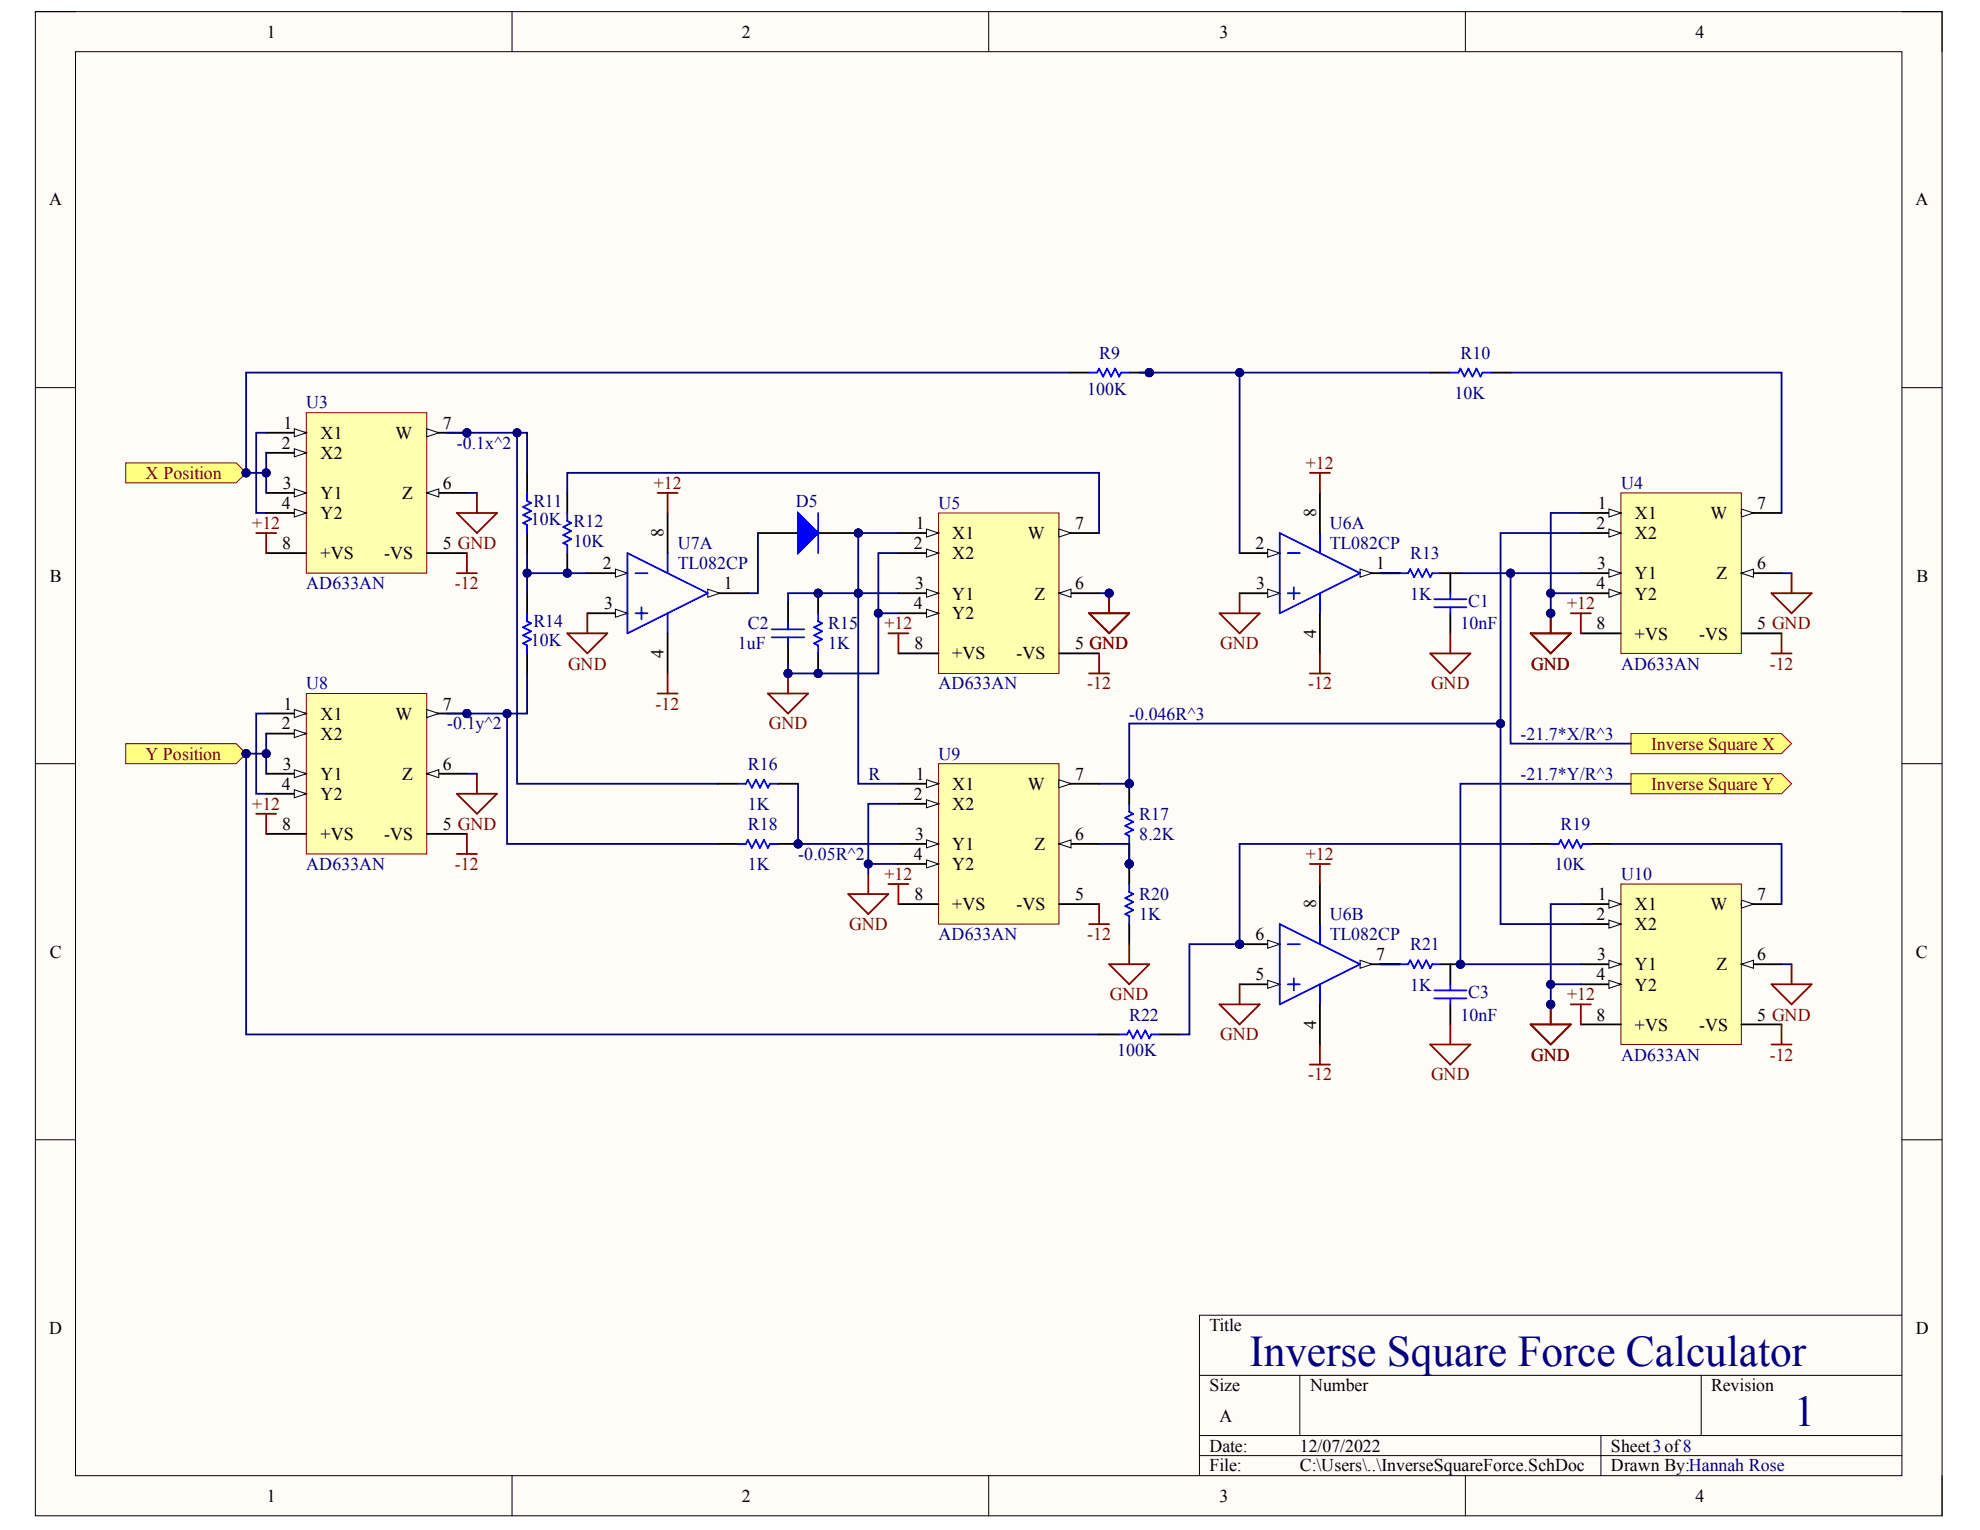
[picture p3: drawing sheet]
<svg xmlns="http://www.w3.org/2000/svg" width="279mm" height="216mm" viewBox="0 0 279 216" stroke-linecap="round" stroke-linejoin="round" font-family="sans-serif">
<defs><g id="words">
<g font-size="6.2" fill="#000080">
<text x="176.3" y="192.8">Inverse Square Force Calculator</text>
<text x="253.1" y="201.2">1</text>
</g>
<g font-size="2.5">
<text x="37.6" y="5.3">1</text>
<text x="104.7" y="5.3">2</text>
<text x="172.1" y="5.3">3</text>
<text x="239.2" y="5.3">4</text>
<text x="6.9" y="29">A</text>
<text x="270.3" y="29">A</text>
<text x="39.7" y="63.3">2</text>
<text x="40" y="60.5">1</text>
<text x="45.2" y="62">X1</text>
<text x="45.2" y="64.7">X2</text>
<text x="55.8" y="62">W</text>
<text x="62.5" y="60.5">7</text>
<text x="39.7" y="71.8">4</text>
<text x="39.9" y="69">3</text>
<text x="45.2" y="70.4">Y1</text>
<text x="56.7" y="70.4">Z</text>
<text x="62.5" y="69">6</text>
<text x="225.5" y="71.8">1</text>
<text x="248" y="71.8">7</text>
<text x="39.8" y="77.5">8</text>
<text x="45.2" y="73.3">Y2</text>
<text x="62.5" y="77.5">5 GND</text>
<text x="93.6" y="75.8" transform="rotate(-90 93.6 75.8)">8</text>
<text x="129" y="77.5">2</text>
<text x="129.2" y="74.6">1</text>
<text x="134.4" y="76.1">X1</text>
<text x="145" y="76.1">W</text>
<text x="151.7" y="74.6">7</text>
<text x="177.2" y="77.5">2</text>
<text x="185.7" y="72.9" transform="rotate(-90 185.7 72.9)">8</text>
<text x="225.3" y="74.6">2</text>
<text x="230.7" y="73.3">X1</text>
<text x="230.7" y="76.1">X2</text>
<text x="241.4" y="73.3">W</text>
<text x="7" y="82.1">B</text>
<text x="45.2" y="78.9">+VS</text>
<text x="54.2" y="78.9">-VS</text>
<text x="85.1" y="80.3">2</text>
<text x="102.2" y="83.2">1</text>
<text x="129.1" y="83.2">3</text>
<text x="134.4" y="78.9">X2</text>
<text x="151.7" y="83.2">6</text>
<text x="177.3" y="83.2">3</text>
<text x="194.2" y="80.3">1</text>
<text x="225.3" y="83.2">4</text>
<text x="225.4" y="80.3">3</text>
<text x="230.7" y="81.7">Y1</text>
<text x="242.2" y="81.7">Z</text>
<text x="248" y="80.3">6</text>
<text x="270.5" y="82.1">B</text>
<text x="85.2" y="86">3</text>
<text x="129" y="86">4</text>
<text x="134.4" y="84.6">Y1</text>
<text x="134.4" y="87.4">Y2</text>
<text x="146" y="84.6">Z</text>
<text x="225.3" y="88.8">8</text>
<text x="230.7" y="84.6">Y2</text>
<text x="248" y="88.8">5 GND</text>
<text x="93.6" y="92.8" transform="rotate(-90 93.6 92.8)">4</text>
<text x="129.1" y="91.6">8</text>
<text x="134.4" y="93">+VS</text>
<text x="143.4" y="93">-VS</text>
<text x="151.7" y="91.6">5 GND</text>
<text x="185.7" y="90" transform="rotate(-90 185.7 90)">4</text>
<text x="230.7" y="90.3">+VS</text>
<text x="239.8" y="90.3">-VS</text>
<text x="40" y="100.1">1</text>
<text x="45.2" y="101.6">X1</text>
<text x="55.8" y="101.6">W</text>
<text x="62.5" y="100.1">7</text>
<text x="39.7" y="102.9">2</text>
<text x="45.2" y="104.4">X2</text>
<text x="39.7" y="111.5">4</text>
<text x="39.9" y="108.6">3</text>
<text x="45.2" y="110">Y1</text>
<text x="45.2" y="112.8">Y2</text>
<text x="56.7" y="110">Z</text>
<text x="62.5" y="108.6">6</text>
<text x="129" y="112.8">2</text>
<text x="129.2" y="110">1</text>
<text x="134.4" y="111.5">X1</text>
<text x="145" y="111.5">W</text>
<text x="151.7" y="110">7</text>
<text x="39.8" y="117.1">8</text>
<text x="45.2" y="118.5">+VS</text>
<text x="54.2" y="118.5">-VS</text>
<text x="62.5" y="117.1">5 GND</text>
<text x="129.1" y="118.5">3</text>
<text x="134.4" y="114.3">X2</text>
<text x="134.4" y="119.9">Y1</text>
<text x="146" y="119.9">Z</text>
<text x="151.7" y="118.5">6</text>
<text x="129" y="121.4">4</text>
<text x="134.4" y="122.8">Y2</text>
<text x="129.1" y="127">8</text>
<text x="134.4" y="128.5">+VS</text>
<text x="143.4" y="128.5">-VS</text>
<text x="151.7" y="127">5</text>
<text x="185.7" y="128.1" transform="rotate(-90 185.7 128.1)">8</text>
<text x="225.3" y="129.8">2</text>
<text x="225.5" y="127">1</text>
<text x="230.7" y="128.5">X1</text>
<text x="230.7" y="131.2">X2</text>
<text x="241.4" y="128.5">W</text>
<text x="248" y="127">7</text>
<text x="7" y="135.1">C</text>
<text x="177.2" y="132.7">6</text>
<text x="194.2" y="135.5">7</text>
<text x="225.4" y="135.5">3</text>
<text x="230.7" y="136.9">Y1</text>
<text x="242.2" y="136.9">Z</text>
<text x="248" y="135.5">6</text>
<text x="270.4" y="135.1">C</text>
<text x="177.2" y="138.3">5</text>
<text x="225.3" y="138.3">4</text>
<text x="230.7" y="139.8">Y2</text>
<text x="185.7" y="145.2" transform="rotate(-90 185.7 145.2)">4</text>
<text x="225.3" y="144">8</text>
<text x="230.7" y="145.4">+VS</text>
<text x="239.8" y="145.4">-VS</text>
<text x="248" y="144">5 GND</text>
<text x="6.9" y="188.2">D</text>
<text x="170.7" y="187.9">Title</text>
<text x="270.4" y="188.2">D</text>
<text x="170.7" y="196.3">Size</text>
<text x="184.9" y="196.3">Number</text>
<text x="241.4" y="196.3">Revision</text>
<text x="172.1" y="200.6">A</text>
<text x="170.7" y="204.9">Date:</text>
<text x="170.7" y="207.6">File:</text>
<text x="183.4" y="204.9">12/07/2022</text>
<text x="183.4" y="207.6">C:\Users\..\InverseSquareForce.SchDoc</text>
<text x="227.3" y="204.9">Sheet3of8</text>
<text x="227.3" y="207.6">Drawn By:Hannah Rose</text>
<text x="37.6" y="212">1</text>
<text x="104.7" y="212">2</text>
<text x="172.1" y="212">3</text>
<text x="239.2" y="212">4</text>
</g>
<g font-size="2.5" fill="#000080">
<text x="155.1" y="50.6">R9</text>
<text x="206.1" y="50.6">R10</text>
<text x="43.2" y="57.6">U3</text>
<text x="153.4" y="55.7">100K</text>
<text x="205.3" y="56.3">10K</text>
<text x="64.4" y="63.3">-0.1x^2</text>
<text x="75.3" y="71.6">R11</text>
<text x="112.3" y="71.6">D5</text>
<text x="132.4" y="71.8">U5</text>
<text x="228.8" y="69">U4</text>
<text x="74.9" y="74.1">10K R12</text>
<text x="80.9" y="77.2">10K</text>
<text x="95.6" y="77.5">U7A</text>
<text x="187.7" y="74.6">U6A</text>
<text x="187.7" y="77.5">TL082CP</text>
<text x="43.2" y="83.2">AD633AN</text>
<text x="95.6" y="80.3">TL082CP</text>
<text x="199" y="78.9">R13</text>
<text x="75.3" y="88.5">R14</text>
<text x="105.5" y="88.8">C2</text>
<text x="116.9" y="88.8">R15</text>
<text x="199" y="84.6">1K</text>
<text x="206.1" y="88.8">10nF</text>
<text x="207.2" y="85.7">C1</text>
<text x="74.9" y="91.1">10K</text>
<text x="104.1" y="91.6">1uF</text>
<text x="116.9" y="91.6">1K</text>
<text x="228.8" y="94.5">AD633AN</text>
<text x="43.2" y="97.3">U8</text>
<text x="132.4" y="97.3">AD633AN</text>
<text x="159.3" y="101.6">-0.046R^3</text>
<text x="63.1" y="102.9">-0.1y^2</text>
<text x="132.4" y="107.2">U9</text>
<text x="214.6" y="104.4">-21.7*X/R^3</text>
<text x="105.5" y="108.6">R16</text>
<text x="122.5" y="110">R</text>
<text x="214.6" y="110">-21.7*Y/R^3</text>
<text x="105.5" y="117.1">R18</text>
<text x="105.5" y="114.3">1K</text>
<text x="160.8" y="118.5">8.2K</text>
<text x="160.8" y="115.7">R17</text>
<text x="220.2" y="117.1">R19</text>
<text x="43.2" y="122.8">AD633AN</text>
<text x="105.5" y="122.8">1K</text>
<text x="112.6" y="121.4">-0.05R^2</text>
<text x="219.4" y="122.8">10K</text>
<text x="228.8" y="124.1">U10</text>
<text x="160.8" y="129.8">1K</text>
<text x="160.8" y="127">R20</text>
<text x="187.7" y="129.8">U6B</text>
<text x="132.4" y="132.7">AD633AN</text>
<text x="187.7" y="132.7">TL082CP</text>
<text x="199" y="134.1">R21</text>
<text x="199" y="139.8">1K</text>
<text x="207.2" y="140.9">C3</text>
<text x="157.6" y="149.1">100K</text>
<text x="159.3" y="144">R22</text>
<text x="206.1" y="144">10nF</text>
<text x="228.8" y="149.7">AD633AN</text>
</g>
<g font-size="2.5" fill="#800000">
<text x="20.6" y="67.6">X Position</text>
<text x="92.3" y="69">+12</text>
<text x="184.3" y="66.2">+12</text>
<text x="35.6" y="74.6">+12</text>
<text x="64.2" y="83.2">-12</text>
<text x="124.8" y="88.8">+12</text>
<text x="221.1" y="86">+12</text>
<text x="80.2" y="94.5">GND</text>
<text x="153.7" y="91.6">GND</text>
<text x="172.2" y="91.6">GND</text>
<text x="216.1" y="94.5">GND</text>
<text x="249.7" y="94.5">-12</text>
<text x="92.5" y="100.1">-12</text>
<text x="153.4" y="97.3">-12</text>
<text x="184.6" y="97.3">-12</text>
<text x="202" y="97.3">GND</text>
<text x="20.6" y="107.2">Y Position</text>
<text x="108.5" y="102.9">GND</text>
<text x="233" y="105.8">Inverse Square X</text>
<text x="233" y="111.5">Inverse Square Y</text>
<text x="35.6" y="114.3">+12</text>
<text x="64.2" y="122.8">-12</text>
<text x="124.8" y="124.1">+12</text>
<text x="184.3" y="121.4">+12</text>
<text x="119.8" y="131.2">GND</text>
<text x="153.4" y="132.7">-12</text>
<text x="156.6" y="141.1">GND</text>
<text x="221.1" y="141.1">+12</text>
<text x="172.2" y="146.8">GND</text>
<text x="216.1" y="149.7">GND</text>
<text x="249.7" y="149.7">-12</text>
<text x="184.6" y="152.5">-12</text>
<text x="202" y="152.5">GND</text>
</g>
</g></defs>
<path d="M5 1.6h269v212.3h-269z" fill-rule="evenodd" fill="#fffcf8"/>
<path d="M5 1.6h269v212.3h-269z" fill="none" stroke="#000" stroke-width=".14"/>
<path d="M10.7 7.3h257.7v200.9h-257.7z" fill-rule="evenodd" fill="#fffcf8"/>
<g fill="none" stroke="#000" stroke-width=".14">
<path d="M5 1.6h5.7M10.7 7.3h257.7v200.9h-257.7zM72.3 1.6v5.7M139.5 1.6v5.7M206.8 1.6v5.7M268.4 1.6h5.6v5.7M5 54.7h5.7M268.4 54.7h5.6M5 107.8h5.7M268.4 107.8h5.6M5 160.8h5.7M268.4 160.8h5.6"/>
<path d="M169.3 194.1h99.1M183.4 194.1v8.5M240.1 194.1v8.5M268.4 185.6h-99.1v22.6M72.3 208.2v5.7M139.5 208.2v5.7M169.3 202.6h99.1M169.3 205.4h99.1M206.8 208.2v5.7M225.9 202.6v5.6M274 208.2v5.7"/>
</g>
<circle cx="65.9" cy="61.1" r=".57" fill="#000080"/>
<circle cx="65.9" cy="61.1" r=".57" fill="none" stroke="#000080" stroke-width=".14"/>
<path d="M43.2 58.2h17v22.7h-17z" fill-rule="evenodd" fill="#ffffb0"/>
<path d="M43.2 58.2h17v22.7h-17z" fill="none" stroke="#800000" stroke-width=".14"/>
<path d="M37.6 61.1h5.6" fill="none" stroke="#000" stroke-width=".25"/>
<path d="M41.5 60.5l1.7 .6-1.7 .5z" fill="#f8fcff"/>
<path d="M41.5 60.5l1.7 .6-1.7 .5z" fill="none" stroke="#000" stroke-width=".14"/>
<path d="M37.6 63.9h5.6" fill="none" stroke="#000" stroke-width=".25"/>
<path d="M41.5 63.3l1.7 .6-1.7 .6z" fill="#f8fcff"/>
<path d="M41.5 63.3l1.7 .6-1.7 .6z" fill="none" stroke="#000" stroke-width=".14"/>
<path d="M37.6 69.6h5.6" fill="none" stroke="#000" stroke-width=".25"/>
<path d="M41.5 69l1.7 .6-1.7 .5z" fill="#f8fcff"/>
<path d="M41.5 69l1.7 .6-1.7 .5z" fill="none" stroke="#000" stroke-width=".14"/>
<path d="M37.6 72.4h5.6" fill="none" stroke="#000" stroke-width=".25"/>
<path d="M41.5 71.8l1.7 .6-1.7 .6z" fill="#f8fcff"/>
<path d="M41.5 71.8l1.7 .6-1.7 .6z" fill="none" stroke="#000" stroke-width=".14"/>
<path d="M60.2 78h5.7M60.2 69.6h5.7" fill="none" stroke="#000" stroke-width=".25"/>
<path d="M60.2 69.6l1.7-.6v1.1z" fill="#f8fcff"/>
<path d="M60.2 69.6l1.7-.6v1.1z" fill="none" stroke="#000" stroke-width=".14"/>
<path d="M60.2 61.1h5.7" fill="none" stroke="#000" stroke-width=".25"/>
<path d="M60.2 60.5l1.7 .6-1.7 .5z" fill="#f8fcff"/>
<path d="M60.2 60.5l1.7 .6-1.7 .5z" fill="none" stroke="#000" stroke-width=".14"/>
<circle cx="65.9" cy="61.1" r=".57" fill="#000080"/>
<circle cx="65.9" cy="61.1" r=".57" fill="none" stroke="#000080" stroke-width=".14"/>
<path d="M37.6 78h5.6" fill="none" stroke="#000" stroke-width=".25"/>
<path d="M17.7 65.3h15.6l1.4 1.4-1.4 1.4h-15.6z" fill-rule="evenodd" fill="#ffff80"/>
<path d="M17.7 65.3h15.6l1.4 1.4-1.4 1.4h-15.6z" fill="none" stroke="#800000" stroke-width=".14"/>
<circle cx="34.7" cy="66.7" r=".57" fill="#000080"/>
<circle cx="34.7" cy="66.7" r=".57" fill="none" stroke="#000080" stroke-width=".14"/>
<path d="M36.1 75.2h2.9M37.6 75.2v2.8M64.5 72.4h5.6l-2.8 2.8zM65.9 78v2.9M67.3 69.6v2.8M64.5 80.9h2.8" fill="none" stroke="#800000" stroke-width=".25"/>
<circle cx="65.9" cy="100.7" r=".57" fill="#000080"/>
<circle cx="65.9" cy="100.7" r=".57" fill="none" stroke="#000080" stroke-width=".14"/>
<path d="M43.2 97.9h17v22.6h-17z" fill-rule="evenodd" fill="#ffffb0"/>
<path d="M43.2 97.9h17v22.6h-17z" fill="none" stroke="#800000" stroke-width=".14"/>
<path d="M37.6 100.7h5.6" fill="none" stroke="#000" stroke-width=".25"/>
<path d="M41.5 100.1l1.7 .6-1.7 .6z" fill="#f8fcff"/>
<path d="M41.5 100.1l1.7 .6-1.7 .6z" fill="none" stroke="#000" stroke-width=".14"/>
<path d="M37.6 103.5h5.6" fill="none" stroke="#000" stroke-width=".25"/>
<path d="M41.5 103l1.7 .5-1.7 .6z" fill="#f8fcff"/>
<path d="M41.5 103l1.7 .5-1.7 .6z" fill="none" stroke="#000" stroke-width=".14"/>
<path d="M37.6 109.2h5.6" fill="none" stroke="#000" stroke-width=".25"/>
<path d="M41.5 108.6l1.7 .6-1.7 .5z" fill="#f8fcff"/>
<path d="M41.5 108.6l1.7 .6-1.7 .5z" fill="none" stroke="#000" stroke-width=".14"/>
<path d="M37.6 112h5.6" fill="none" stroke="#000" stroke-width=".25"/>
<path d="M41.5 111.4l1.7 .6-1.7 .6z" fill="#f8fcff"/>
<path d="M41.5 111.4l1.7 .6-1.7 .6z" fill="none" stroke="#000" stroke-width=".14"/>
<path d="M60.2 117.7h5.7M60.2 109.2h5.7" fill="none" stroke="#000" stroke-width=".25"/>
<path d="M60.2 109.2l1.7-.6v1.1z" fill="#f8fcff"/>
<path d="M60.2 109.2l1.7-.6v1.1z" fill="none" stroke="#000" stroke-width=".14"/>
<path d="M60.2 100.7h5.7" fill="none" stroke="#000" stroke-width=".25"/>
<path d="M60.2 100.1l1.7 .6-1.7 .6z" fill="#f8fcff"/>
<path d="M60.2 100.1l1.7 .6-1.7 .6z" fill="none" stroke="#000" stroke-width=".14"/>
<circle cx="65.9" cy="100.7" r=".57" fill="#000080"/>
<circle cx="65.9" cy="100.7" r=".57" fill="none" stroke="#000080" stroke-width=".14"/>
<path d="M37.6 117.7h5.6" fill="none" stroke="#000" stroke-width=".25"/>
<path d="M17.7 104.9h15.6l1.4 1.4-1.4 1.5h-15.6z" fill-rule="evenodd" fill="#ffff80"/>
<path d="M17.7 104.9h15.6l1.4 1.4-1.4 1.5h-15.6z" fill="none" stroke="#800000" stroke-width=".14"/>
<circle cx="34.7" cy="106.3" r=".57" fill="#000080"/>
<circle cx="34.7" cy="106.3" r=".57" fill="none" stroke="#000080" stroke-width=".14"/>
<path d="M36.1 114.8h2.9M37.6 114.8v2.9M64.5 112h5.6l-2.8 2.8zM65.9 117.7v2.8M67.3 109.2v2.8M64.5 120.5h2.8" fill="none" stroke="#800000" stroke-width=".25"/>
<path d="M74.4 66.7v2.9M74.4 75.2v2.8M74.4 83.7v2.8M74.4 92.2v2.8M99.9 83.7h5.6" fill="none" stroke="#000" stroke-width=".25"/>
<path d="M74.4 69.6v1.1l.5 .3-1.1 .5 1.1 .6-1.1 .6 1.1 .5-1.1 .6 .6 .3v1.1M74.4 86.5v1.2l.5 .3-1.1 .5 1.1 .6-1.1 .6 1.1 .5-1.1 .6 .6 .3v1.1" fill="none" stroke="#00f" stroke-width=".25"/>
<path d="M99.9 83.1l1.7 .6-1.7 .6z" fill="#f8fcff"/>
<path d="M99.9 83.1l1.7 .6-1.7 .6z" fill="none" stroke="#000" stroke-width=".14"/>
<path d="M82.9 80.9h5.6" fill="none" stroke="#000" stroke-width=".25"/>
<path d="M86.8 80.3l1.7 .6-1.7 .5z" fill="#f8fcff"/>
<path d="M86.8 80.3l1.7 .6-1.7 .5z" fill="none" stroke="#000" stroke-width=".14"/>
<path d="M82.9 86.5h5.6" fill="none" stroke="#000" stroke-width=".25"/>
<path d="M86.8 86l1.7 .5-1.7 .6z" fill="#f8fcff"/>
<path d="M86.8 86l1.7 .5-1.7 .6z" fill="none" stroke="#000" stroke-width=".14"/>
<path d="M88.5 78l11.4 5.7-11.4 5.7zM94.2 78v2.9M89.7 80.9h1.7M89.7 86.5h1.7M90.5 85.7v1.7M94.2 86.5v2.9" fill="none" stroke="#00f" stroke-width=".25"/>
<path d="M94.2 72.4v5.6M94.2 89.4v5.6" fill="none" stroke="#000" stroke-width=".25"/>
<path d="M132.4 72.4h17v22.6h-17z" fill-rule="evenodd" fill="#ffffb0"/>
<path d="M132.4 72.4h17v22.6h-17z" fill="none" stroke="#800000" stroke-width=".14"/>
<path d="M126.8 75.2h5.6" fill="none" stroke="#000" stroke-width=".25"/>
<path d="M130.7 74.7l1.7 .5-1.7 .6z" fill="#f8fcff"/>
<path d="M130.7 74.7l1.7 .5-1.7 .6z" fill="none" stroke="#000" stroke-width=".14"/>
<path d="M126.8 78h5.6" fill="none" stroke="#000" stroke-width=".25"/>
<path d="M130.7 77.5l1.7 .5-1.7 .6z" fill="#f8fcff"/>
<path d="M130.7 77.5l1.7 .5-1.7 .6z" fill="none" stroke="#000" stroke-width=".14"/>
<path d="M126.8 83.7h5.6" fill="none" stroke="#000" stroke-width=".25"/>
<path d="M130.7 83.1l1.7 .6-1.7 .6z" fill="#f8fcff"/>
<path d="M130.7 83.1l1.7 .6-1.7 .6z" fill="none" stroke="#000" stroke-width=".14"/>
<path d="M126.8 86.5h5.6" fill="none" stroke="#000" stroke-width=".25"/>
<path d="M130.7 86l1.7 .5-1.7 .6z" fill="#f8fcff"/>
<path d="M130.7 86l1.7 .5-1.7 .6z" fill="none" stroke="#000" stroke-width=".14"/>
<path d="M149.4 92.2h5.7M149.4 83.7h5.7" fill="none" stroke="#000" stroke-width=".25"/>
<path d="M149.4 83.7l1.7-.6v1.2z" fill="#f8fcff"/>
<path d="M149.4 83.7l1.7-.6v1.2z" fill="none" stroke="#000" stroke-width=".14"/>
<path d="M149.4 75.2h5.7" fill="none" stroke="#000" stroke-width=".25"/>
<path d="M149.4 74.7l1.7 .5-1.7 .6z" fill="#f8fcff"/>
<path d="M149.4 74.7l1.7 .5-1.7 .6z" fill="none" stroke="#000" stroke-width=".14"/>
<path d="M126.8 92.2h5.6" fill="none" stroke="#000" stroke-width=".25"/>
<path d="M108.4 97.9h5.6l-2.8 2.8zM111.2 95v2.9" fill="none" stroke="#800000" stroke-width=".25"/>
<circle cx="111.2" cy="95" r=".57" fill="#000080"/>
<circle cx="111.2" cy="95" r=".57" fill="none" stroke="#000080" stroke-width=".14"/>
<path d="M125.4 89.4h2.8M126.8 89.4v2.8M153.7 95h2.8M155.1 92.2v2.8" fill="none" stroke="#800000" stroke-width=".25"/>
<circle cx="121.1" cy="75.2" r=".57" fill="#000080"/>
<circle cx="121.1" cy="75.2" r=".57" fill="none" stroke="#000080" stroke-width=".14"/>
<path d="M106.9 75.2h5.7M115.4 75.2h5.7" fill="none" stroke="#000" stroke-width=".25"/>
<circle cx="121.1" cy="75.2" r=".57" fill="#000080"/>
<circle cx="121.1" cy="75.2" r=".57" fill="none" stroke="#000080" stroke-width=".14"/>
<path d="M112.6 72.4l2.8 2.8-2.8 2.8z" fill="#00f"/>
<path d="M112.6 72.4l2.8 2.8-2.8 2.8zM115.4 72.4v5.6M108.9 88.8h4.6M108.9 89.9h4.6M111.2 88v.8M111.2 89.9v.9" fill="none" stroke="#00f" stroke-width=".25"/>
<path d="M80 89.4h5.7l-2.8 2.8zM82.9 86.5v2.9" fill="none" stroke="#800000" stroke-width=".25"/>
<path d="M111.2 85.1v2.9M111.2 90.8v2.8" fill="none" stroke="#000" stroke-width=".25"/>
<circle cx="115.4" cy="83.7" r=".57" fill="#000080"/>
<circle cx="115.4" cy="83.7" r=".57" fill="none" stroke="#000080" stroke-width=".14"/>
<circle cx="115.4" cy="95" r=".57" fill="#000080"/>
<circle cx="115.4" cy="95" r=".57" fill="none" stroke="#000080" stroke-width=".14"/>
<path d="M115.4 83.7v2.8" fill="none" stroke="#000" stroke-width=".25"/>
<circle cx="115.4" cy="83.7" r=".57" fill="#000080"/>
<circle cx="115.4" cy="83.7" r=".57" fill="none" stroke="#000080" stroke-width=".14"/>
<path d="M115.4 92.2v2.8" fill="none" stroke="#000" stroke-width=".25"/>
<circle cx="115.4" cy="95" r=".57" fill="#000080"/>
<circle cx="115.4" cy="95" r=".57" fill="none" stroke="#000080" stroke-width=".14"/>
<path d="M115.4 86.5v1.2l.6 .3-1.1 .5 1.1 .6-1.1 .6 1.1 .5-1.1 .6 .5 .3v1.1" fill="none" stroke="#00f" stroke-width=".25"/>
<path d="M153.7 86.5h5.6l-2.8 2.9zM156.5 83.7v2.8" fill="none" stroke="#800000" stroke-width=".25"/>
<circle cx="156.5" cy="83.7" r=".57" fill="#000080"/>
<circle cx="156.5" cy="83.7" r=".57" fill="none" stroke="#000080" stroke-width=".14"/>
<circle cx="80" cy="80.9" r=".57" fill="#000080"/>
<circle cx="80" cy="80.9" r=".57" fill="none" stroke="#000080" stroke-width=".14"/>
<path d="M80 69.6v2.8M80 78v2.9" fill="none" stroke="#000" stroke-width=".25"/>
<circle cx="80" cy="80.9" r=".57" fill="#000080"/>
<circle cx="80" cy="80.9" r=".57" fill="none" stroke="#000080" stroke-width=".14"/>
<path d="M80 72.4v1.1l.6 .3-1.1 .6 1.1 .5-1.1 .6 1.1 .6-1.1 .5 .5 .3v1.1" fill="none" stroke="#00f" stroke-width=".25"/>
<path d="M92.8 69.6h2.8M94.2 69.6v2.8M92.8 97.9h2.8M94.2 95v2.9" fill="none" stroke="#800000" stroke-width=".25"/>
<path d="M132.4 107.8h17v22.6h-17z" fill-rule="evenodd" fill="#ffffb0"/>
<path d="M132.4 107.8h17v22.6h-17z" fill="none" stroke="#800000" stroke-width=".14"/>
<path d="M126.8 110.6h5.6" fill="none" stroke="#000" stroke-width=".25"/>
<path d="M130.7 110l1.7 .6-1.7 .6z" fill="#f8fcff"/>
<path d="M130.7 110l1.7 .6-1.7 .6z" fill="none" stroke="#000" stroke-width=".14"/>
<path d="M126.8 113.4h5.6" fill="none" stroke="#000" stroke-width=".25"/>
<path d="M130.7 112.9l1.7 .5-1.7 .6z" fill="#f8fcff"/>
<path d="M130.7 112.9l1.7 .5-1.7 .6z" fill="none" stroke="#000" stroke-width=".14"/>
<path d="M126.8 119.1h5.6" fill="none" stroke="#000" stroke-width=".25"/>
<path d="M130.7 118.5l1.7 .6-1.7 .5z" fill="#f8fcff"/>
<path d="M130.7 118.5l1.7 .6-1.7 .5z" fill="none" stroke="#000" stroke-width=".14"/>
<path d="M126.8 121.9h5.6" fill="none" stroke="#000" stroke-width=".25"/>
<path d="M130.7 121.3l1.7 .6-1.7 .6z" fill="#f8fcff"/>
<path d="M130.7 121.3l1.7 .6-1.7 .6z" fill="none" stroke="#000" stroke-width=".14"/>
<path d="M149.4 119.1h5.7M149.4 127.6h5.7" fill="none" stroke="#000" stroke-width=".25"/>
<path d="M149.4 119.1l1.7-.6v1.1z" fill="#f8fcff"/>
<path d="M149.4 119.1l1.7-.6v1.1z" fill="none" stroke="#000" stroke-width=".14"/>
<path d="M149.4 110.6h5.7" fill="none" stroke="#000" stroke-width=".25"/>
<path d="M149.4 110l1.7 .6-1.7 .6z" fill="#f8fcff"/>
<path d="M149.4 110l1.7 .6-1.7 .6z" fill="none" stroke="#000" stroke-width=".14"/>
<path d="M126.8 127.6h5.6" fill="none" stroke="#000" stroke-width=".25"/>
<path d="M125.4 124.7h2.8M126.8 124.7v2.9M153.7 130.4h2.8M155.1 127.6v2.8" fill="none" stroke="#800000" stroke-width=".25"/>
<circle cx="159.3" cy="110.6" r=".57" fill="#000080"/>
<circle cx="159.3" cy="110.6" r=".57" fill="none" stroke="#000080" stroke-width=".14"/>
<circle cx="159.3" cy="121.9" r=".57" fill="#000080"/>
<circle cx="159.3" cy="121.9" r=".57" fill="none" stroke="#000080" stroke-width=".14"/>
<path d="M159.3 110.6v2.8" fill="none" stroke="#000" stroke-width=".25"/>
<circle cx="159.3" cy="110.6" r=".57" fill="#000080"/>
<circle cx="159.3" cy="110.6" r=".57" fill="none" stroke="#000080" stroke-width=".14"/>
<path d="M159.3 119.1v2.8" fill="none" stroke="#000" stroke-width=".25"/>
<circle cx="159.3" cy="121.9" r=".57" fill="#000080"/>
<circle cx="159.3" cy="121.9" r=".57" fill="none" stroke="#000080" stroke-width=".14"/>
<path d="M159.3 113.4v1.2l.6 .2-1.1 .6 1.1 .6-1.1 .5 1.1 .6-1.1 .6 .5 .3v1.1" fill="none" stroke="#00f" stroke-width=".25"/>
<circle cx="159.3" cy="121.9" r=".57" fill="#000080"/>
<circle cx="159.3" cy="121.9" r=".57" fill="none" stroke="#000080" stroke-width=".14"/>
<path d="M159.3 121.9v2.8" fill="none" stroke="#000" stroke-width=".25"/>
<circle cx="159.3" cy="121.9" r=".57" fill="#000080"/>
<circle cx="159.3" cy="121.9" r=".57" fill="none" stroke="#000080" stroke-width=".14"/>
<path d="M159.3 130.4v2.8" fill="none" stroke="#000" stroke-width=".25"/>
<path d="M159.3 124.7v1.2l.6 .3-1.1 .5 1.1 .6-1.1 .6 1.1 .5-1.1 .6 .5 .3v1.1" fill="none" stroke="#00f" stroke-width=".25"/>
<path d="M119.7 126.2h5.7l-2.9 2.8zM122.5 123.3v2.9M156.5 136.1h5.7l-2.9 2.8zM159.3 133.2v2.9" fill="none" stroke="#800000" stroke-width=".25"/>
<circle cx="112.6" cy="119.1" r=".57" fill="#000080"/>
<circle cx="112.6" cy="119.1" r=".57" fill="none" stroke="#000080" stroke-width=".14"/>
<path d="M109.8 119.1h2.8" fill="none" stroke="#000" stroke-width=".25"/>
<circle cx="112.6" cy="119.1" r=".57" fill="#000080"/>
<circle cx="112.6" cy="119.1" r=".57" fill="none" stroke="#000080" stroke-width=".14"/>
<path d="M101.3 119.1h2.8M101.3 110.6h2.8M109.8 110.6h2.8" fill="none" stroke="#000" stroke-width=".25"/>
<path d="M104.1 119.1h1.2l.2-.6 .6 1.1 .6-1.1 .5 1.1 .6-1.1 .6 1.1 .3-.5h1.1M104.1 110.6h1.2l.2-.6 .6 1.2 .6-1.2 .5 1.2 .6-1.2 .6 1.2 .3-.6h1.1" fill="none" stroke="#00f" stroke-width=".25"/>
<path d="M153.7 86.5h5.6l-2.8 2.9zM156.5 83.7v2.8" fill="none" stroke="#800000" stroke-width=".25"/>
<circle cx="156.5" cy="83.7" r=".57" fill="#000080"/>
<circle cx="156.5" cy="83.7" r=".57" fill="none" stroke="#000080" stroke-width=".14"/>
<path d="M228.7 69.6h17v22.6h-17z" fill-rule="evenodd" fill="#ffffb0"/>
<path d="M228.7 69.6h17v22.6h-17z" fill="none" stroke="#800000" stroke-width=".14"/>
<path d="M223.1 72.4h5.6" fill="none" stroke="#000" stroke-width=".25"/>
<path d="M227 71.8l1.7 .6-1.7 .6z" fill="#f8fcff"/>
<path d="M227 71.8l1.7 .6-1.7 .6z" fill="none" stroke="#000" stroke-width=".14"/>
<path d="M223.1 75.2h5.6" fill="none" stroke="#000" stroke-width=".25"/>
<path d="M227 74.7l1.7 .5-1.7 .6z" fill="#f8fcff"/>
<path d="M227 74.7l1.7 .5-1.7 .6z" fill="none" stroke="#000" stroke-width=".14"/>
<path d="M223.1 80.9h5.6" fill="none" stroke="#000" stroke-width=".25"/>
<path d="M227 80.3l1.7 .6-1.7 .6z" fill="#f8fcff"/>
<path d="M227 80.3l1.7 .6-1.7 .6z" fill="none" stroke="#000" stroke-width=".14"/>
<path d="M223.1 83.7h5.6" fill="none" stroke="#000" stroke-width=".25"/>
<path d="M227 83.1l1.7 .6-1.7 .6z" fill="#f8fcff"/>
<path d="M227 83.1l1.7 .6-1.7 .6z" fill="none" stroke="#000" stroke-width=".14"/>
<path d="M245.7 89.4h5.7M245.7 80.9h5.7" fill="none" stroke="#000" stroke-width=".25"/>
<path d="M245.7 80.9l1.7-.6v1.2z" fill="#f8fcff"/>
<path d="M245.7 80.9l1.7-.6v1.2z" fill="none" stroke="#000" stroke-width=".14"/>
<path d="M245.7 72.4h5.7" fill="none" stroke="#000" stroke-width=".25"/>
<path d="M245.7 71.8l1.7 .6-1.7 .6z" fill="#f8fcff"/>
<path d="M245.7 71.8l1.7 .6-1.7 .6z" fill="none" stroke="#000" stroke-width=".14"/>
<path d="M223.1 89.4h5.6" fill="none" stroke="#000" stroke-width=".25"/>
<path d="M216 89.4h5.7l-2.9 2.8zM218.8 86.5v2.9M221.7 86.5h2.8M223.1 86.5v2.9M250 92.2h2.8M250 83.7h5.6l-2.8 2.8zM251.4 89.4v2.8M252.8 80.9v2.8" fill="none" stroke="#800000" stroke-width=".25"/>
<circle cx="218.8" cy="86.5" r=".57" fill="#000080"/>
<circle cx="218.8" cy="86.5" r=".57" fill="none" stroke="#000080" stroke-width=".14"/>
<path d="M216 89.4h5.7l-2.9 2.8zM218.8 86.5v2.9" fill="none" stroke="#800000" stroke-width=".25"/>
<circle cx="218.8" cy="86.5" r=".57" fill="#000080"/>
<circle cx="218.8" cy="86.5" r=".57" fill="none" stroke="#000080" stroke-width=".14"/>
<path d="M191.9 80.9h5.7" fill="none" stroke="#000" stroke-width=".25"/>
<path d="M191.9 80.3l1.7 .6-1.7 .6z" fill="#f8fcff"/>
<path d="M191.9 80.3l1.7 .6-1.7 .6z" fill="none" stroke="#000" stroke-width=".14"/>
<path d="M174.9 78h5.7" fill="none" stroke="#000" stroke-width=".25"/>
<path d="M178.9 77.5l1.7 .5-1.7 .6z" fill="#f8fcff"/>
<path d="M178.9 77.5l1.7 .5-1.7 .6z" fill="none" stroke="#000" stroke-width=".14"/>
<path d="M174.9 83.7h5.7" fill="none" stroke="#000" stroke-width=".25"/>
<path d="M178.9 83.1l1.7 .6-1.7 .6z" fill="#f8fcff"/>
<path d="M178.9 83.1l1.7 .6-1.7 .6z" fill="none" stroke="#000" stroke-width=".14"/>
<path d="M204.7 52.6h1.1l.3-.6 .5 1.1 .6-1.1 .6 1.1 .5-1.1 .6 1.1 .3-.5h1.1M180.6 75.2l11.3 5.7-11.3 5.6zM181.7 78h1.7M186.3 75.2v2.8M181.7 83.7h1.7M182.6 82.9v1.7M186.3 83.7v2.8M197.6 80.9h1.1l.3-.6 .6 1.2 .5-1.2 .6 1.2 .6-1.2 .5 1.2 .3-.6h1.1M202.4 84.6h4.5M202.4 85.7h4.5M204.7 83.7v.9M204.7 85.7v.8" fill="none" stroke="#00f" stroke-width=".25"/>
<path d="M201.8 52.6h2.9M210.3 52.6h2.9M186.3 69.6v5.6M186.3 86.5v5.7M194.8 80.9h2.8M203.2 80.9h2.9M204.7 80.9v2.8M204.7 86.5v2.9" fill="none" stroke="#000" stroke-width=".25"/>
<path d="M184.8 66.7h2.9M186.3 66.7v2.9M172.1 86.5h5.7l-2.9 2.9zM174.9 83.7v2.8M184.8 95h2.9M186.3 92.2v2.8M201.8 92.2h5.7l-2.8 2.8zM204.7 89.4v2.8" fill="none" stroke="#800000" stroke-width=".25"/>
<circle cx="162.2" cy="52.6" r=".57" fill="#000080"/>
<circle cx="162.2" cy="52.6" r=".57" fill="none" stroke="#000080" stroke-width=".14"/>
<path d="M159.3 52.6h2.9" fill="none" stroke="#000" stroke-width=".25"/>
<circle cx="162.2" cy="52.6" r=".57" fill="#000080"/>
<circle cx="162.2" cy="52.6" r=".57" fill="none" stroke="#000080" stroke-width=".14"/>
<path d="M150.8 52.6h2.9" fill="none" stroke="#000" stroke-width=".25"/>
<path d="M153.7 52.6h1.1l.3-.6 .6 1.1 .5-1.1 .6 1.1 .6-1.1 .5 1.1 .3-.5h1.1" fill="none" stroke="#00f" stroke-width=".25"/>
<path d="M228.7 124.8h17v22.6h-17z" fill-rule="evenodd" fill="#ffffb0"/>
<path d="M228.7 124.8h17v22.6h-17z" fill="none" stroke="#800000" stroke-width=".14"/>
<path d="M223.1 127.6h5.6" fill="none" stroke="#000" stroke-width=".25"/>
<path d="M227 127l1.7 .6-1.7 .5z" fill="#f8fcff"/>
<path d="M227 127l1.7 .6-1.7 .5z" fill="none" stroke="#000" stroke-width=".14"/>
<path d="M223.1 130.4h5.6" fill="none" stroke="#000" stroke-width=".25"/>
<path d="M227 129.8l1.7 .6-1.7 .6z" fill="#f8fcff"/>
<path d="M227 129.8l1.7 .6-1.7 .6z" fill="none" stroke="#000" stroke-width=".14"/>
<path d="M223.1 136.1h5.6" fill="none" stroke="#000" stroke-width=".25"/>
<path d="M227 135.5l1.7 .6-1.7 .5z" fill="#f8fcff"/>
<path d="M227 135.5l1.7 .6-1.7 .5z" fill="none" stroke="#000" stroke-width=".14"/>
<path d="M223.1 138.9h5.6" fill="none" stroke="#000" stroke-width=".25"/>
<path d="M227 138.3l1.7 .6-1.7 .6z" fill="#f8fcff"/>
<path d="M227 138.3l1.7 .6-1.7 .6z" fill="none" stroke="#000" stroke-width=".14"/>
<path d="M245.7 136.1h5.7M245.7 144.6h5.7" fill="none" stroke="#000" stroke-width=".25"/>
<path d="M245.7 136.1l1.7-.6v1.1z" fill="#f8fcff"/>
<path d="M245.7 136.1l1.7-.6v1.1z" fill="none" stroke="#000" stroke-width=".14"/>
<path d="M245.7 127.6h5.7" fill="none" stroke="#000" stroke-width=".25"/>
<path d="M245.7 127l1.7 .6-1.7 .5z" fill="#f8fcff"/>
<path d="M245.7 127l1.7 .6-1.7 .5z" fill="none" stroke="#000" stroke-width=".14"/>
<path d="M223.1 144.6h5.6" fill="none" stroke="#000" stroke-width=".25"/>
<path d="M216 144.6h5.7l-2.9 2.8zM218.8 141.7v2.9M221.7 141.7h2.8M223.1 141.7v2.9M250 147.4h2.8M251.4 144.6v2.8" fill="none" stroke="#800000" stroke-width=".25"/>
<circle cx="218.8" cy="141.7" r=".57" fill="#000080"/>
<circle cx="218.8" cy="141.7" r=".57" fill="none" stroke="#000080" stroke-width=".14"/>
<path d="M216 144.6h5.7l-2.9 2.8zM218.8 141.7v2.9" fill="none" stroke="#800000" stroke-width=".25"/>
<circle cx="218.8" cy="141.7" r=".57" fill="#000080"/>
<circle cx="218.8" cy="141.7" r=".57" fill="none" stroke="#000080" stroke-width=".14"/>
<circle cx="174.9" cy="133.2" r=".56" fill="#000080"/>
<circle cx="174.9" cy="133.2" r=".56" fill="none" stroke="#000080" stroke-width=".14"/>
<path d="M174.9 138.9h5.7" fill="none" stroke="#000" stroke-width=".25"/>
<path d="M178.9 138.3l1.7 .6-1.7 .6z" fill="#f8fcff"/>
<path d="M178.9 138.3l1.7 .6-1.7 .6z" fill="none" stroke="#000" stroke-width=".14"/>
<path d="M174.9 133.2h5.7" fill="none" stroke="#000" stroke-width=".25"/>
<path d="M178.9 132.7l1.7 .5-1.7 .6z" fill="#f8fcff"/>
<path d="M178.9 132.7l1.7 .5-1.7 .6z" fill="none" stroke="#000" stroke-width=".14"/>
<circle cx="174.9" cy="133.2" r=".56" fill="#000080"/>
<circle cx="174.9" cy="133.2" r=".56" fill="none" stroke="#000080" stroke-width=".14"/>
<path d="M191.9 136.1h5.7" fill="none" stroke="#000" stroke-width=".25"/>
<path d="M191.9 135.5l1.7 .6-1.7 .5z" fill="#f8fcff"/>
<path d="M191.9 135.5l1.7 .6-1.7 .5z" fill="none" stroke="#000" stroke-width=".14"/>
<path d="M180.6 130.4l11.3 5.7-11.3 5.6zM181.7 133.2h1.7M181.7 138.9h1.7M182.6 138.1v1.7M186.3 130.4v2.8M186.3 138.9v2.8" fill="none" stroke="#00f" stroke-width=".25"/>
<path d="M186.3 124.8v5.6M186.3 141.7v5.7" fill="none" stroke="#000" stroke-width=".25"/>
<path d="M174.9 138.9v2.8M184.8 121.9h2.9M186.3 121.9v2.9M172.1 141.7h5.7l-2.9 2.9zM184.8 150.2h2.9M186.3 147.4v2.8" fill="none" stroke="#800000" stroke-width=".25"/>
<circle cx="206.1" cy="136.1" r=".56" fill="#000080"/>
<circle cx="206.1" cy="136.1" r=".56" fill="none" stroke="#000080" stroke-width=".14"/>
<path d="M203.2 136.1h2.9" fill="none" stroke="#000" stroke-width=".25"/>
<circle cx="206.1" cy="136.1" r=".56" fill="#000080"/>
<circle cx="206.1" cy="136.1" r=".56" fill="none" stroke="#000080" stroke-width=".14"/>
<path d="M216 119.1h2.8M224.5 119.1h2.8M194.8 136.1h2.8M204.7 136.1v2.8M155.1 146h2.8M163.6 146h2.8M204.7 141.7v2.9" fill="none" stroke="#000" stroke-width=".25"/>
<path d="M218.8 119.1h1.2l.2-.6 .6 1.1 .6-1.1 .5 1.1 .6-1.1 .6 1.1 .2-.5h1.2M197.6 136.1h1.1l.3-.6 .6 1.1 .5-1.1 .6 1.1 .6-1.1 .5 1.1 .3-.5h1.1M202.4 139.8h4.5M204.7 138.9v.9M157.9 146h1.2l.2-.6 .6 1.1 .6-1.1 .5 1.1 .6-1.1 .6 1.1 .3-.5h1.1M202.4 140.9h4.5M204.7 140.9v.8" fill="none" stroke="#00f" stroke-width=".25"/>
<path d="M250 138.9h5.6l-2.8 2.8zM252.8 136.1v2.8M201.8 147.4h5.7l-2.8 2.8zM204.7 144.6v2.8" fill="none" stroke="#800000" stroke-width=".25"/>
<path d="M230.1 103.5h21.3l1.4 1.4-1.4 1.4h-21.3z" fill-rule="evenodd" fill="#ffff80"/>
<path d="M230.1 103.5h21.3l1.4 1.4-1.4 1.4h-21.3z" fill="none" stroke="#800000" stroke-width=".14"/>
<path d="M230.1 109.2h21.3l1.4 1.4-1.4 1.4h-21.3z" fill-rule="evenodd" fill="#ffff80"/>
<path d="M230.1 109.2h21.3l1.4 1.4-1.4 1.4h-21.3z" fill="none" stroke="#800000" stroke-width=".14"/>
<path d="M37.6 63.9v5.7" fill="none" stroke="#000080" stroke-width=".25"/>
<circle cx="37.6" cy="66.7" r=".57" fill="#000080"/>
<circle cx="37.6" cy="66.7" r=".57" fill="none" stroke="#000080" stroke-width=".14"/>
<path d="M34.7 66.7h2.9M37.6 61.1h-1.5v11.3h1.5" fill="none" stroke="#000080" stroke-width=".25"/>
<circle cx="37.6" cy="66.7" r=".57" fill="#000080"/>
<circle cx="37.6" cy="66.7" r=".57" fill="none" stroke="#000080" stroke-width=".14"/>
<circle cx="34.7" cy="66.7" r=".57" fill="#000080"/>
<circle cx="34.7" cy="66.7" r=".57" fill="none" stroke="#000080" stroke-width=".14"/>
<path d="M65.9 69.6h1.4M37.6 103.5v5.7" fill="none" stroke="#000080" stroke-width=".25"/>
<circle cx="37.6" cy="106.3" r=".57" fill="#000080"/>
<circle cx="37.6" cy="106.3" r=".57" fill="none" stroke="#000080" stroke-width=".14"/>
<path d="M34.7 106.3h2.9M37.6 100.7h-1.5v11.3h1.5" fill="none" stroke="#000080" stroke-width=".25"/>
<circle cx="37.6" cy="106.3" r=".57" fill="#000080"/>
<circle cx="37.6" cy="106.3" r=".57" fill="none" stroke="#000080" stroke-width=".14"/>
<circle cx="34.7" cy="106.3" r=".57" fill="#000080"/>
<circle cx="34.7" cy="106.3" r=".57" fill="none" stroke="#000080" stroke-width=".14"/>
<path d="M74.4 78v5.7M65.9 109.2h1.4" fill="none" stroke="#000080" stroke-width=".25"/>
<circle cx="74.4" cy="80.9" r=".57" fill="#000080"/>
<circle cx="74.4" cy="80.9" r=".57" fill="none" stroke="#000080" stroke-width=".14"/>
<path d="M121.1 75.2h5.7" fill="none" stroke="#000080" stroke-width=".25"/>
<circle cx="121.1" cy="75.2" r=".57" fill="#000080"/>
<circle cx="121.1" cy="75.2" r=".57" fill="none" stroke="#000080" stroke-width=".14"/>
<path d="M121.1 75.2v8.5h5.7" fill="none" stroke="#000080" stroke-width=".25"/>
<circle cx="121.1" cy="75.2" r=".57" fill="#000080"/>
<circle cx="121.1" cy="75.2" r=".57" fill="none" stroke="#000080" stroke-width=".14"/>
<circle cx="121.1" cy="83.7" r=".57" fill="#000080"/>
<circle cx="121.1" cy="83.7" r=".57" fill="none" stroke="#000080" stroke-width=".14"/>
<path d="M126.8 78h-2.9v8.5h2.9" fill="none" stroke="#000080" stroke-width=".25"/>
<circle cx="123.9" cy="86.5" r=".57" fill="#000080"/>
<circle cx="123.9" cy="86.5" r=".57" fill="none" stroke="#000080" stroke-width=".14"/>
<path d="M155.1 83.7h1.4" fill="none" stroke="#000080" stroke-width=".25"/>
<circle cx="156.5" cy="83.7" r=".57" fill="#000080"/>
<circle cx="156.5" cy="83.7" r=".57" fill="none" stroke="#000080" stroke-width=".14"/>
<path d="M80 69.6v-2.9h75.1v8.5M74.4 80.9h8.5" fill="none" stroke="#000080" stroke-width=".25"/>
<circle cx="74.4" cy="80.9" r=".57" fill="#000080"/>
<circle cx="74.4" cy="80.9" r=".57" fill="none" stroke="#000080" stroke-width=".14"/>
<circle cx="80" cy="80.9" r=".57" fill="#000080"/>
<circle cx="80" cy="80.9" r=".57" fill="none" stroke="#000080" stroke-width=".14"/>
<path d="M106.9 75.2v8.5h-1.4M155.1 110.6h4.2" fill="none" stroke="#000080" stroke-width=".25"/>
<circle cx="159.3" cy="110.6" r=".57" fill="#000080"/>
<circle cx="159.3" cy="110.6" r=".57" fill="none" stroke="#000080" stroke-width=".14"/>
<path d="M155.1 119.1h4.2v2.8" fill="none" stroke="#000080" stroke-width=".25"/>
<circle cx="159.3" cy="121.9" r=".57" fill="#000080"/>
<circle cx="159.3" cy="121.9" r=".57" fill="none" stroke="#000080" stroke-width=".14"/>
<path d="M126.8 113.4h-4.3v8.5h4.3" fill="none" stroke="#000080" stroke-width=".25"/>
<circle cx="122.5" cy="121.9" r=".57" fill="#000080"/>
<circle cx="122.5" cy="121.9" r=".57" fill="none" stroke="#000080" stroke-width=".14"/>
<path d="M122.5 121.9v1.4" fill="none" stroke="#000080" stroke-width=".25"/>
<circle cx="122.5" cy="121.9" r=".57" fill="#000080"/>
<circle cx="122.5" cy="121.9" r=".57" fill="none" stroke="#000080" stroke-width=".14"/>
<path d="M74.4 95v5.7h-11.3" fill="none" stroke="#000080" stroke-width=".25"/>
<circle cx="71.5" cy="100.7" r=".57" fill="#000080"/>
<circle cx="71.5" cy="100.7" r=".57" fill="none" stroke="#000080" stroke-width=".14"/>
<circle cx="65.9" cy="100.7" r=".57" fill="#000080"/>
<circle cx="65.9" cy="100.7" r=".57" fill="none" stroke="#000080" stroke-width=".14"/>
<path d="M71.5 100.7v18.4h29.8" fill="none" stroke="#000080" stroke-width=".25"/>
<circle cx="71.5" cy="100.7" r=".57" fill="#000080"/>
<circle cx="71.5" cy="100.7" r=".57" fill="none" stroke="#000080" stroke-width=".14"/>
<path d="M63.1 61.1h11.3v5.6" fill="none" stroke="#000080" stroke-width=".25"/>
<circle cx="65.9" cy="61.1" r=".57" fill="#000080"/>
<circle cx="65.9" cy="61.1" r=".57" fill="none" stroke="#000080" stroke-width=".14"/>
<circle cx="73" cy="61.1" r=".57" fill="#000080"/>
<circle cx="73" cy="61.1" r=".57" fill="none" stroke="#000080" stroke-width=".14"/>
<path d="M73 61.1v49.5h28.3" fill="none" stroke="#000080" stroke-width=".25"/>
<circle cx="73" cy="61.1" r=".57" fill="#000080"/>
<circle cx="73" cy="61.1" r=".57" fill="none" stroke="#000080" stroke-width=".14"/>
<path d="M112.6 110.6v8.5" fill="none" stroke="#000080" stroke-width=".25"/>
<circle cx="112.6" cy="119.1" r=".57" fill="#000080"/>
<circle cx="112.6" cy="119.1" r=".57" fill="none" stroke="#000080" stroke-width=".14"/>
<path d="M112.6 119.1h14.2" fill="none" stroke="#000080" stroke-width=".25"/>
<circle cx="112.6" cy="119.1" r=".57" fill="#000080"/>
<circle cx="112.6" cy="119.1" r=".57" fill="none" stroke="#000080" stroke-width=".14"/>
<path d="M121.1 83.7v26.9h5.7" fill="none" stroke="#000080" stroke-width=".25"/>
<circle cx="121.1" cy="83.7" r=".57" fill="#000080"/>
<circle cx="121.1" cy="83.7" r=".57" fill="none" stroke="#000080" stroke-width=".14"/>
<path d="M123.9 86.5v8.5h-12.7" fill="none" stroke="#000080" stroke-width=".25"/>
<circle cx="111.2" cy="95" r=".57" fill="#000080"/>
<circle cx="111.2" cy="95" r=".57" fill="none" stroke="#000080" stroke-width=".14"/>
<circle cx="115.4" cy="95" r=".57" fill="#000080"/>
<circle cx="115.4" cy="95" r=".57" fill="none" stroke="#000080" stroke-width=".14"/>
<circle cx="123.9" cy="86.5" r=".57" fill="#000080"/>
<circle cx="123.9" cy="86.5" r=".57" fill="none" stroke="#000080" stroke-width=".14"/>
<path d="M121.1 83.7h-9.9v1.4" fill="none" stroke="#000080" stroke-width=".25"/>
<circle cx="115.4" cy="83.7" r=".57" fill="#000080"/>
<circle cx="115.4" cy="83.7" r=".57" fill="none" stroke="#000080" stroke-width=".14"/>
<circle cx="121.1" cy="83.7" r=".57" fill="#000080"/>
<circle cx="121.1" cy="83.7" r=".57" fill="none" stroke="#000080" stroke-width=".14"/>
<path d="M111.2 93.6v1.4" fill="none" stroke="#000080" stroke-width=".25"/>
<circle cx="111.2" cy="95" r=".57" fill="#000080"/>
<circle cx="111.2" cy="95" r=".57" fill="none" stroke="#000080" stroke-width=".14"/>
<path d="M223.1 72.4h-4.3v11.3h4.3" fill="none" stroke="#000080" stroke-width=".25"/>
<circle cx="218.8" cy="83.7" r=".57" fill="#000080"/>
<circle cx="218.8" cy="83.7" r=".57" fill="none" stroke="#000080" stroke-width=".14"/>
<path d="M218.8 83.7v2.8" fill="none" stroke="#000080" stroke-width=".25"/>
<circle cx="218.8" cy="86.5" r=".57" fill="#000080"/>
<circle cx="218.8" cy="86.5" r=".57" fill="none" stroke="#000080" stroke-width=".14"/>
<circle cx="218.8" cy="83.7" r=".57" fill="#000080"/>
<circle cx="218.8" cy="83.7" r=".57" fill="none" stroke="#000080" stroke-width=".14"/>
<path d="M160.8 52.6h1.4M213.2 52.6h38.2v19.8M194.8 80.9h2.8M251.4 80.9h1.4" fill="none" stroke="#000080" stroke-width=".25"/>
<circle cx="162.2" cy="52.6" r=".57" fill="#000080"/>
<circle cx="162.2" cy="52.6" r=".57" fill="none" stroke="#000080" stroke-width=".14"/>
<path d="M223.1 127.6h-4.3v11.3h4.3" fill="none" stroke="#000080" stroke-width=".25"/>
<circle cx="218.8" cy="138.9" r=".57" fill="#000080"/>
<circle cx="218.8" cy="138.9" r=".57" fill="none" stroke="#000080" stroke-width=".14"/>
<path d="M218.8 138.9v2.8" fill="none" stroke="#000080" stroke-width=".25"/>
<circle cx="218.8" cy="141.7" r=".57" fill="#000080"/>
<circle cx="218.8" cy="141.7" r=".57" fill="none" stroke="#000080" stroke-width=".14"/>
<circle cx="218.8" cy="138.9" r=".57" fill="#000080"/>
<circle cx="218.8" cy="138.9" r=".57" fill="none" stroke="#000080" stroke-width=".14"/>
<path d="M216 119.1h-41.1v14.1M194.8 136.1h2.8" fill="none" stroke="#000080" stroke-width=".25"/>
<circle cx="174.9" cy="133.2" r=".56" fill="#000080"/>
<circle cx="174.9" cy="133.2" r=".56" fill="none" stroke="#000080" stroke-width=".14"/>
<path d="M223.1 75.2h-11.4v55.2h11.4M227.3 119.1h24.1v8.5" fill="none" stroke="#000080" stroke-width=".25"/>
<circle cx="211.7" cy="102.1" r=".57" fill="#000080"/>
<circle cx="211.7" cy="102.1" r=".57" fill="none" stroke="#000080" stroke-width=".14"/>
<path d="M211.7 102.1h-52.3v8.5" fill="none" stroke="#000080" stroke-width=".25"/>
<circle cx="159.3" cy="110.6" r=".57" fill="#000080"/>
<circle cx="159.3" cy="110.6" r=".57" fill="none" stroke="#000080" stroke-width=".14"/>
<circle cx="211.7" cy="102.1" r=".57" fill="#000080"/>
<circle cx="211.7" cy="102.1" r=".57" fill="none" stroke="#000080" stroke-width=".14"/>
<path d="M206.1 80.9h17" fill="none" stroke="#000080" stroke-width=".25"/>
<circle cx="213.2" cy="80.9" r=".57" fill="#000080"/>
<circle cx="213.2" cy="80.9" r=".57" fill="none" stroke="#000080" stroke-width=".14"/>
<path d="M162.2 52.6h39.6" fill="none" stroke="#000080" stroke-width=".25"/>
<circle cx="162.2" cy="52.6" r=".57" fill="#000080"/>
<circle cx="162.2" cy="52.6" r=".57" fill="none" stroke="#000080" stroke-width=".14"/>
<circle cx="174.9" cy="52.6" r=".57" fill="#000080"/>
<circle cx="174.9" cy="52.6" r=".57" fill="none" stroke="#000080" stroke-width=".14"/>
<path d="M174.9 52.6v25.4" fill="none" stroke="#000080" stroke-width=".25"/>
<circle cx="174.9" cy="52.6" r=".57" fill="#000080"/>
<circle cx="174.9" cy="52.6" r=".57" fill="none" stroke="#000080" stroke-width=".14"/>
<path d="M150.8 52.6h-116.1v14.1" fill="none" stroke="#000080" stroke-width=".25"/>
<circle cx="34.7" cy="66.7" r=".57" fill="#000080"/>
<circle cx="34.7" cy="66.7" r=".57" fill="none" stroke="#000080" stroke-width=".14"/>
<path d="M174.9 133.2h-7.1v12.8h-1.4" fill="none" stroke="#000080" stroke-width=".25"/>
<circle cx="174.9" cy="133.2" r=".56" fill="#000080"/>
<circle cx="174.9" cy="133.2" r=".56" fill="none" stroke="#000080" stroke-width=".14"/>
<path d="M34.7 106.3v39.7h120.4" fill="none" stroke="#000080" stroke-width=".25"/>
<circle cx="34.7" cy="106.3" r=".57" fill="#000080"/>
<circle cx="34.7" cy="106.3" r=".57" fill="none" stroke="#000080" stroke-width=".14"/>
<path d="M230.1 110.6h-24v25.5h17M251.4 136.1h1.4" fill="none" stroke="#000080" stroke-width=".25"/>
<circle cx="206.1" cy="136.1" r=".56" fill="#000080"/>
<circle cx="206.1" cy="136.1" r=".56" fill="none" stroke="#000080" stroke-width=".14"/>
<path d="M213.2 80.9v24h16.9" fill="none" stroke="#000080" stroke-width=".25"/>
<circle cx="213.2" cy="80.9" r=".57" fill="#000080"/>
<circle cx="213.2" cy="80.9" r=".57" fill="none" stroke="#000080" stroke-width=".14"/>
<use href="#words"/>
</svg>
